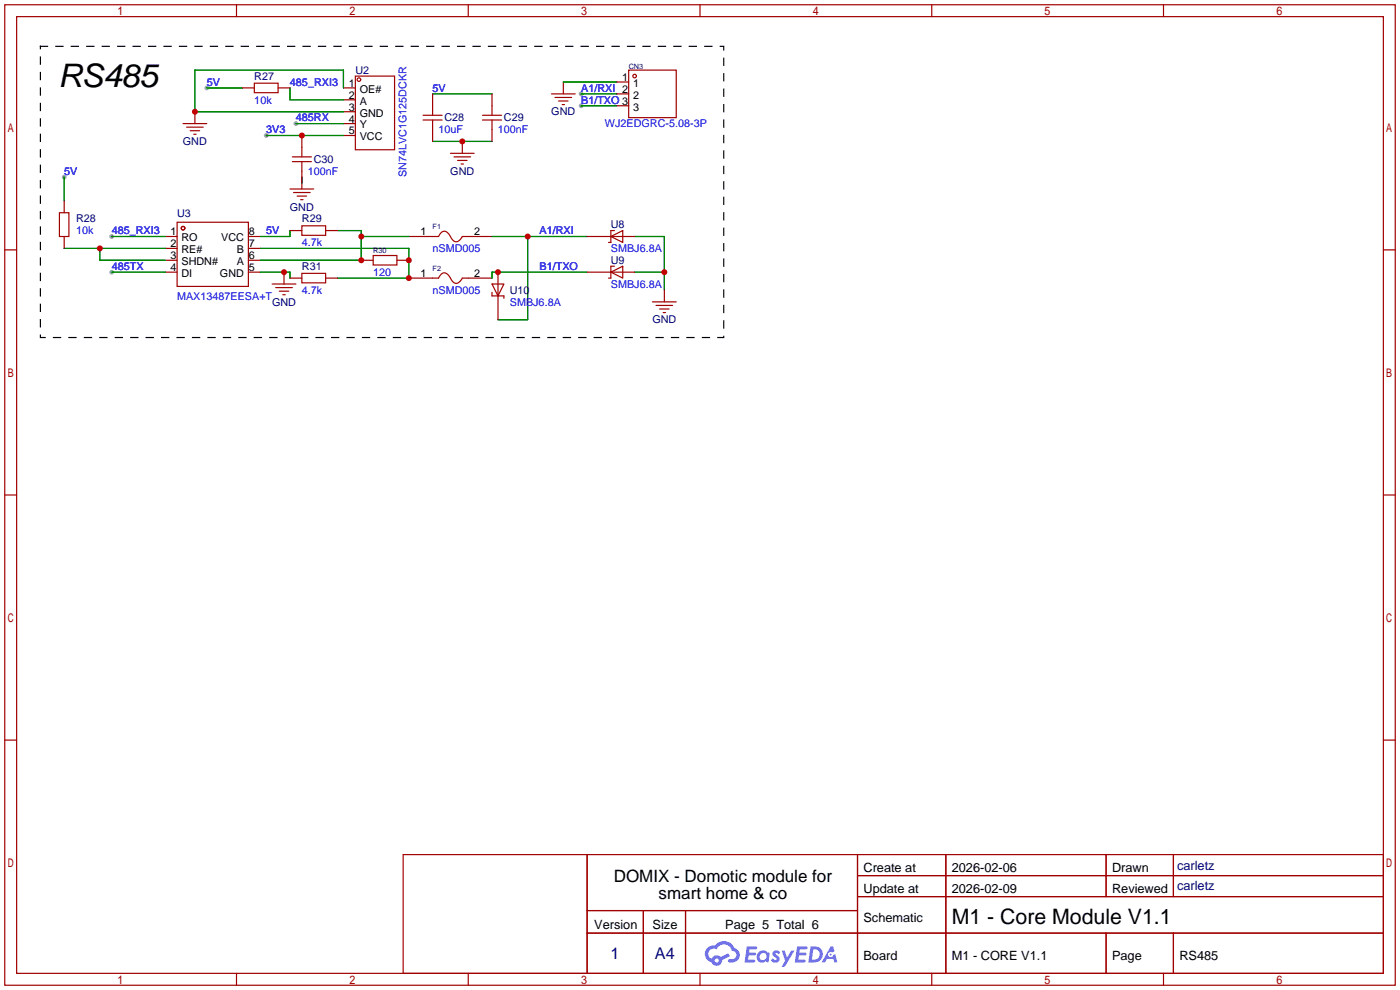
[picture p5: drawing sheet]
<svg xmlns="http://www.w3.org/2000/svg" width="299mm" height="212mm" viewBox="0 0 299 212" stroke-linecap="round" stroke-linejoin="round" font-family="sans-serif">
<defs><g id="words">
<text font-size="6.9" x="12.4" y="18.7">RS485</text>
<text font-size="4.5" x="203.4" y="197.5">M1 - Core Module V1.1</text>
<g font-size="3.6">
<text x="131.2" y="188.5">DOMIX - Domotic module for</text>
<text x="140.8" y="192.2">smart home &amp; co</text>
</g>
<g font-size="3.5" fill="#000080">
<text x="130.5" y="204.9">1</text>
<text x="140" y="204.9">A4</text>
</g>
<g font-size="2.7" fill="#000080">
<text x="251.6" y="185.9">carletz</text>
<text x="251.6" y="190.2">carletz</text>
</g>
<g font-size="2.7">
<text x="184.5" y="186.3">Create at</text>
<text x="184.5" y="190.8">Update at</text>
<text x="203.4" y="186.3">2026-02-06</text>
<text x="203.4" y="190.8">2026-02-09</text>
<text x="237.7" y="186.3">Drawn</text>
<text x="237.7" y="190.8">Reviewed</text>
<text x="184.5" y="197">Schematic</text>
<text x="127" y="198.5">Version</text>
<text x="139.5" y="198.5">Size</text>
<text x="155" y="198.5">Page 5 Total 6</text>
<text x="184.5" y="205.2">Board</text>
<text x="203.4" y="205.2">M1 - CORE V1.1</text>
<text x="237.7" y="205.2">Page</text>
<text x="252.1" y="205.2">RS485</text>
</g>
<g font-size="2.3" fill="#000080">
<text x="54.4" y="17.1">R27</text>
<text x="75.9" y="15.8">U2</text>
<text x="95" y="26">C28</text>
<text x="107.7" y="26">C29</text>
<text x="117.8" y="24.7">GND</text>
<text x="39.1" y="31">GND</text>
<text x="67.1" y="34.8">C30</text>
<text x="96.2" y="37.4">GND</text>
<text x="16.3" y="47.5">R28</text>
<text x="37.8" y="46.3">U3</text>
<text x="62" y="45">GND</text>
<text x="64.5" y="47.5">R29</text>
<text x="130.6" y="48.8">U8</text>
<text x="64.5" y="57.7">R31</text>
<text x="130.6" y="56.4">U9</text>
<text x="58.1" y="65.3">GND</text>
<text x="109" y="62.8">U10</text>
<text x="139.4" y="69.1">GND</text>
</g>
<g font-size="2.3">
<text x="133" y="17.3">1</text>
<text x="74.5" y="18.6">1</text>
<text x="74.5" y="21.1">2</text>
<text x="74.5" y="23.6">3</text>
<text x="76.9" y="19.8">OE#</text>
<text x="76.9" y="22.4">A</text>
<text x="135.3" y="18.6">1</text>
<text x="135.3" y="21.1">2</text>
<text x="135.3" y="23.6">3</text>
<text x="74.5" y="26.2">4</text>
<text x="74.5" y="28.7">5</text>
<text x="76.9" y="24.9">GND</text>
<text x="76.9" y="27.5">Y</text>
<text x="76.9" y="30">VCC</text>
<text x="36.4" y="50.3">1</text>
<text x="36.4" y="52.9">2</text>
<text x="38.8" y="51.6">RO</text>
<text x="47.3" y="51.6">VCC</text>
<text x="53.2" y="52.9">7</text>
<text x="53.2" y="50.3">8</text>
<text x="89.9" y="50.3">1</text>
<text x="101.3" y="50.3">2</text>
<text x="36.4" y="55.4">3</text>
<text x="36.4" y="57.9">4</text>
<text x="38.8" y="54.1">RE#</text>
<text x="38.8" y="56.7">SHDN#</text>
<text x="38.8" y="59.2">DI</text>
<text x="47" y="59.2">GND</text>
<text x="50.6" y="56.7">A</text>
<text x="50.6" y="54.1">B</text>
<text x="53.2" y="57.9">5</text>
<text x="53.2" y="55.4">6</text>
<text x="89.9" y="59.2">1</text>
<text x="101.3" y="59.2">2</text>
</g>
<g font-size="2.3" fill="#00f">
<text x="44.2" y="18.3">5V</text>
<text x="54.4" y="22.1">10k</text>
<text x="62" y="18.3">485_RXI3</text>
<text x="92.5" y="19.6">5V</text>
<text x="124.2" y="22.1">B1/TXO 3</text>
<text x="124.2" y="19.6">A1/RXI 2</text>
<text x="56.9" y="28.5">3V3</text>
<text x="63.2" y="26">485RX</text>
<text x="93.7" y="28.5">10uF</text>
<text x="106.4" y="28.5">100nF</text>
<text x="129.3" y="27.2">WJ2EDGRC-5.08-3P</text>
<text x="13.7" y="37.4">5V</text>
<text x="65.8" y="37.4">100nF</text>
<text x="86.9" y="37.8" transform="rotate(-90 86.9 37.8)">SN74LVC1G125DCKR</text>
<text x="16.3" y="50.1">10k</text>
<text x="23.9" y="50.1">485_RXI3</text>
<text x="56.9" y="50.1">5V</text>
<text x="64.5" y="52.6">4.7k</text>
<text x="92.5" y="53.9">nSMD005</text>
<text x="115.3" y="50.1">A1/RXI</text>
<text x="130.6" y="53.9">SMBJ6.8A</text>
<text x="23.9" y="57.7">485TX</text>
<text x="79.8" y="59">120</text>
<text x="115.3" y="57.7">B1/TXO</text>
<text x="37.8" y="64.1">MAX13487EESA+T</text>
<text x="64.5" y="62.8">4.7k</text>
<text x="92.5" y="62.8">nSMD005</text>
<text x="109" y="65.3">SMBJ6.8A</text>
<text x="130.6" y="61.5">SMBJ6.8A</text>
</g>
<g font-size="1.6" fill="#000080">
<text x="134.4" y="14.7">CN3</text>
<text x="92.5" y="49">F1</text>
<text x="79.8" y="54">R30</text>
<text x="92.5" y="57.9">F2</text>
</g>
</g></defs>
<g fill="#999">
<circle cx="23.9" cy="50.5" r=".51"/>
<circle cx="23.9" cy="58.2" r=".51"/>
<circle cx="13.7" cy="37.8" r=".51"/>
<circle cx="44.2" cy="18.8" r=".51"/>
<circle cx="63.2" cy="26.4" r=".51"/>
<circle cx="56.9" cy="29" r=".51"/>
<circle cx="124.2" cy="22.6" r=".51"/>
<circle cx="124.2" cy="20.1" r=".51"/>
</g>
<g fill="none" stroke="#a10000" stroke-width=".25">
<path d="M1 1h297.2v209.6h-297.2zM3.6 3.6h292.1v204.4h-292.1zM50.5 1v2.6M100.1 1v2.6M149.6 1v2.6M199.1 1v2.6M248.7 1v2.6M1 53.4h2.6M295.7 53.4h2.5M1 105.8h2.6M295.7 105.8h2.5M1 158.2h2.6"/>
<path d="M295.7 158.2h2.5M50.5 208v2.6M100.1 208v2.6M149.6 208v2.6M199.1 208v2.6M248.7 208v2.6"/>
</g>
<g fill="#5487ff">
<path d="M165.3 203.3a.99 .99 0 0 1 1.4 .2l-.3 .5a.39 .39 0 0 0-.3-.3 .39 .39 0 0 0-.4 .1l.1 .1a1.02 1.02 0 0 1 .6 1.6 1.17 1.17 0 0 1-1.7-.2l.4-.5 .6 .4 .3-.1v-.3a1.01 1.01 0 0 1-.7-1.5z"/>
<path d="M167.1 203.2h.6l.5 1.5 .9-1.5h.7l-2.1 3.4h-.7l.8-1.3z"/>
<path d="M159.6 202.3h1.9l.3 .1-.1 .4-1.5 .1-.1 .7h1.2l.3 .3-.3 .3h-1.3l-.1 .9h1.4l.1 .3-.1 .2-2.2 .1z"/>
<path d="M170.4 202.3h1.9l.2 .1-.1 .4-1.5 .1-.1 .7h1.3l.3 .3-.4 .3h-1.2l-.2 .9h1.4l.2 .3-.2 .2-2.1 .1z"/>
<path d="M177.5 202.3h.6l.2 1-.5 .3a.57 .57 0 0 0-.8 .2 .57 .57 0 0 0 .4 .8 .57 .57 0 0 0 .7-.5l.4-.2 .5 1.8h-.7l-.2-.7h-1.4l-.4 .7h-.7z"/>
<path d="M173.2 202.3l-.4 3.4h1.1a1.73 1.73 0 0 0 1.9-1.7 1.73 1.73 0 0 0-2-1.7zM173.8 202.9a1.14 1.14 0 0 1 1.4 1.1 1.14 1.14 0 0 1-1.5 1.1h-.2z"/>
<path d="M162 203.6a1.26 1.26 0 0 0 0 1.8 1.26 1.26 0 0 0 1.7 .1l.5 .2 .3-1.9-.1-.2h-.4a1.21 1.21 0 0 0-2 0zM162.6 203.9a.76 .76 0 0 1 1 0 .76 .76 0 0 1 .1 1.1 .76 .76 0 0 1-1 .1l-.4-.6z"/>
<path d="M151.2 202.6a1.81 1.81 0 0 0 .9 3 1.18 1.18 0 0 0 1.3 .8 1.18 1.18 0 0 0 .9-1.2l1.7-.9-.4-.6-1.5 .8a1.2 1.2 0 0 0-2 .4 1.14 1.14 0 0 1-.6-1.6 1.14 1.14 0 0 1 1.7-.4 1.73 1.73 0 0 1 1.7-1.1 1.73 1.73 0 0 1 1.6 1.4 .94 .94 0 0 1 .8 1.2 .94 .94 0 0 1-1.3 .6 .36 .36 0 0 0-.4 .3 .36 .36 0 0 0 .3 .4 1.63 1.63 0 0 0 2.1-1 1.63 1.63 0 0 0-1-2.1 2.43 2.43 0 0 0-4.2-.5l-1 .1zM152.7 205.3a.45 .45 0 0 1 .9 0 .45 .45 0 0 1-.9 0z"/>
<circle cx="177.5" cy="204" r=".22"/>
</g>
<g fill="none" stroke="#a10000" stroke-width=".25">
<path d="M51.8 18.8h2.6M54.4 17.8h5v2h-5zM59.4 18.8h2.6M73.4 18.8h2.5M75.9 16.3h8.4v15.7h-8.4zM120.4 17.5v2.6M131.8 17.5h2.6M134.4 15h10.1v10.1h-10.1zM39.1 26.4h5.1M39.9 27.2h3.5M40.6 27.9h2.1M41.4 28.7h.5"/>
<path d="M41.7 23.9v2.5M62.5 33.5h4M62.5 34.5h4M64.5 29v4.5M64.5 34.5v5.9M73.4 21.3h2.5M73.4 23.9h2.5M73.4 26.4h2.5M73.4 29h2.5M90.4 25.7h4.1M90.4 24.6h4.1M92.5 20.1v4.5"/>
<path d="M92.5 25.7v4.5M96.3 32.8h5M97 33.5h3.6M97.8 34.3h2M98.6 35.1h.5M98.8 30.2v2.6M103.1 25.7h4.1M103.1 24.6h4.1M105.2 20.1v4.5M105.2 25.7v4.5M117.9 20.1h5M118.6 20.8h3.6"/>
<path d="M119.4 21.6h2M120.1 22.4h.5M131.8 20.1h2.6M131.8 22.6h2.6M12.7 45.5h2v5h-2zM13.7 42.9v2.6M13.7 50.5v2.6M35.3 50.5h2.5M35.3 53.1h2.5M35.3 55.6h2.5M35.3 58.2h2.5M37.8 47.5h15.3v13.7h-15.3z"/>
<path d="M53.1 50.5h2.5M53.1 53.1h2.5M53.1 55.6h2.5M53.1 58.2h2.5M60.7 58.2v2.5M62 59.4h2.5M62 40.4h5.1M62 49.3h2.5M62.7 41.1h3.6M63.5 41.9h2M64.3 42.7h.5M64.5 58.4h5.1v2.1h-5.1z"/>
<path d="M64.5 48.3h5.1v2h-5.1zM69.6 59.4h2.5M69.6 49.3h2.5M77.2 55.6h2.6M79.8 54.6h5v2h-5zM84.8 55.6h2.6M87.4 50.5h6.3l.6-.8 .7-.3 .8 .5 1.1 1.5 .6 .3 .7-.3 .6-.9h6.4M87.4 59.4h6.3l.6-.8 .7-.3 .8 .5 1.1 1.5 .6 .3 .7-.3 .6-.9h6.4M106.4 58.2v10.1M125.5 50.5h10.1M125.5 58.2h10.1M130.6 50.5l2.5-1.2v2.5z"/>
<path d="M130.6 58.2l2.5-1.3v2.5zM131.3 56.9h-.7v2.5h-.6M131.3 49.3h-.7v2.5h-.6M58.2 60.7h5M58.9 61.5h3.6M59.7 62.2h2M60.5 63h.5M105.2 60.7h2.5l-1.3 2.5zM105.2 62.5v.7h2.5v.6M139.4 64.5h5.1M140.2 65.3h3.6M141 66h2"/>
<path d="M141.7 66.8h.5M142 62v2.5M86.2 182.6h209.5v25.4h-209.5zM125.5 182.6v25.4M125.5 194.6h57.8M125.5 199.4h170.2M137.5 194.6v13.4M146.5 194.6v13.4M183.3 182.6v25.4M183.3 187.1h112.4M183.3 191.6h112.4M202.1 182.6v25.4"/>
<path d="M236.4 182.6v9M236.4 199.4v8.6M250.8 182.6v9M250.8 199.4v8.6"/>
<circle cx="76.7" cy="17" r=".38"/>
<circle cx="135.6" cy="16.3" r=".38"/>
<circle cx="39.1" cy="48.8" r=".38"/>
</g>
<g fill="none" stroke="#008700" stroke-width=".25">
<path d="M44.2 18.8h7.6M62 18.8v2.5h11.4M73.4 18.8v-3.8h-31.7v8.9h31.7M120.4 17.5h11.4M13.7 37.8v5.1M56.9 29h16.5M63.2 26.4h10.2M64.5 37.8v1.3M92.5 20.1h12.7M92.5 30.2h12.7M124.2 20.1h7.6M124.2 22.6h7.6"/>
<path d="M13.7 53.1h21.6M21.3 53.1v2.5h14M23.9 50.5h11.4M23.9 58.2h11.4M55.6 58.2h6.4v1.2M55.6 53.1h31.8v6.3h-15.3M62 49.3v1.2h-6.4M72.1 49.3h5.1v6.3h-21.6M77.2 50.5h10.2M105.2 50.5h20.3M112.8 50.5v17.8h-6.4M125.5 58.2h-20.3v1.2"/>
<path d="M135.6 50.5h6.4v11.5M135.6 58.2h6.4"/>
</g>
<path d="M8.6 9.9h146.1v62.2h-146.1z" fill="none" stroke="#000" stroke-width=".25" stroke-dasharray="1.5 1.8"/>
<g fill="#c00">
<circle cx="21.3" cy="53.1" r=".63"/>
<circle cx="60.7" cy="58.2" r=".63"/>
<circle cx="87.4" cy="55.6" r=".63"/>
<circle cx="87.4" cy="59.4" r=".63"/>
<circle cx="77.2" cy="55.6" r=".63"/>
<circle cx="77.2" cy="50.5" r=".63"/>
<circle cx="142" cy="58.2" r=".63"/>
<circle cx="41.7" cy="23.9" r=".63"/>
<circle cx="64.5" cy="29" r=".63"/>
<circle cx="98.8" cy="30.2" r=".63"/>
<circle cx="112.8" cy="50.5" r=".63"/>
<circle cx="106.4" cy="58.2" r=".63"/>
</g>
<use href="#words"/>
</svg>
